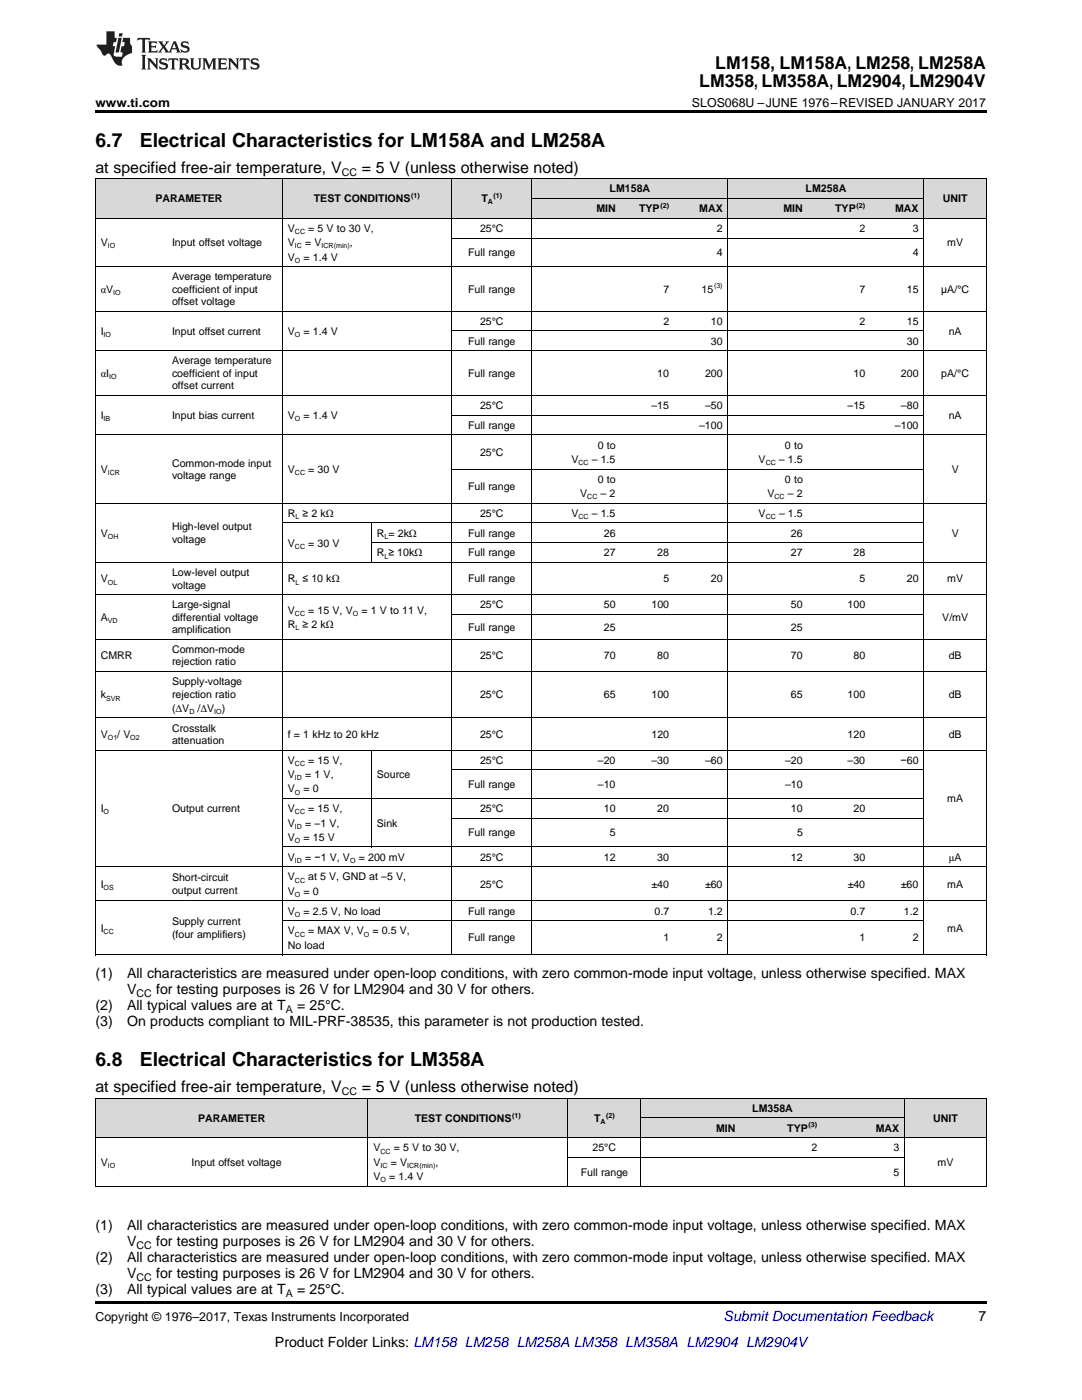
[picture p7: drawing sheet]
<svg xmlns="http://www.w3.org/2000/svg" width="216mm" height="279mm" viewBox="0 0 216 279" stroke-linecap="round" stroke-linejoin="round" font-family="sans-serif">
<defs><g id="words">
<g font-size="3.9">
<text x="19" y="29.3">6.7</text>
<text x="27.9" y="29.3">Electrical Characteristics for LM158A and LM258A</text>
<text x="19" y="212.8">6.8</text>
<text x="27.9" y="212.8">Electrical Characteristics for LM358A</text>
</g>
<g font-size="3.5">
<text x="139.5" y="17.3">LM358, LM358A, LM2904, LM2904V</text>
<text x="142.7" y="13.8">LM158, LM158A, LM258, LM258A</text>
</g>
<g font-size="3.2">
<text x="19" y="34.4">at specified free-air temperature, V</text>
<text x="72.2" y="34.4">= 5 V (unless otherwise noted)</text>
<text x="19" y="217.9">at specified free-air temperature, V</text>
<text x="72.2" y="217.9">= 5 V (unless otherwise noted)</text>
</g>
<g font-size="2.8">
<text x="19" y="195.2">(1)</text>
<text x="25.4" y="195.2">All characteristics are measured under open-loop conditions, with zero common-mode input voltage, unless otherwise specified. MAX</text>
<text x="19" y="201.5">(2)</text>
<text x="25.4" y="201.5">All typical values are at T</text>
<text x="25.4" y="198.4">V</text>
<text x="31.2" y="198.4">for testing purposes is 26 V for LM2904 and 30 V for others.</text>
<text x="59.3" y="201.5">= 25°C.</text>
<text x="19" y="204.7">(3)</text>
<text x="25.4" y="204.7">On products compliant to MIL-PRF-38535, this parameter is not production tested.</text>
<text x="19" y="245.5">(1)</text>
<text x="25.4" y="245.5">All characteristics are measured under open-loop conditions, with zero common-mode input voltage, unless otherwise specified. MAX</text>
<text x="19" y="251.9">(2)</text>
<text x="25.4" y="251.9">All characteristics are measured under open-loop conditions, with zero common-mode input voltage, unless otherwise specified. MAX</text>
<text x="25.4" y="248.7">V</text>
<text x="31.2" y="248.7">for testing purposes is 26 V for LM2904 and 30 V for others.</text>
<text x="25.4" y="255.1">V</text>
<text x="31.2" y="255.1">for testing purposes is 26 V for LM2904 and 30 V for others.</text>
<text x="19" y="258.2">(3)</text>
<text x="25.4" y="258.2">All typical values are at T</text>
<text x="59.3" y="258.2">= 25°C.</text>
<text x="195.3" y="263.6">7</text>
<text x="54.9" y="268.9">Product Folder Links: LM158 LM258 LM258A LM358 LM358A LM2904 LM2904V</text>
</g>
<text font-size="2.8" fill="#0000c8" x="144.4" y="263.6">Submit Documentation Feedback</text>
<g font-size="2.5">
<text x="19" y="21.4">www.ti.com</text>
<text x="138.1" y="21.4">SLOS068U –JUNE 1976–REVISED JANUARY 2017</text>
<text x="19" y="263.6">Copyright © 1976–2017, Texas Instruments Incorporated</text>
</g>
<g font-size="2.1">
<text x="68.2" y="35.1">CC</text>
<text x="31" y="40.4">PARAMETER</text>
<text x="62.6" y="40.4">TEST CONDITIONS</text>
<text x="96.1" y="40.4">T</text>
<text x="121.6" y="38.4">LM158A</text>
<text x="160.8" y="38.4">LM258A</text>
<text x="188.1" y="40.4">UNIT</text>
<text x="57.4" y="46.3">V</text>
<text x="61.5" y="46.3">= 5 V to 30 V,</text>
<text x="95.8" y="46.3">25°C</text>
<text x="119" y="42.3">MIN</text>
<text x="127.5" y="42.3">TYP</text>
<text x="139.5" y="42.3">MAX</text>
<text x="143.1" y="46.3">2</text>
<text x="156.3" y="42.3">MIN</text>
<text x="166.7" y="42.3">TYP</text>
<text x="171.5" y="46.3">2</text>
<text x="178.6" y="42.3">MAX</text>
<text x="182.1" y="46.3">3</text>
<text x="20.1" y="49.1">V</text>
<text x="34.3" y="49.1">Input offset voltage</text>
<text x="57.4" y="49.1">V</text>
<text x="57.4" y="52">V</text>
<text x="60.6" y="52">= 1.4 V</text>
<text x="60.9" y="49.1">= V</text>
<text x="69.8" y="49.1">,</text>
<text x="93.4" y="51.1">Full range</text>
<text x="143.1" y="51.1">4</text>
<text x="182.1" y="51.1">4</text>
<text x="189" y="49.1">mV</text>
<text x="20.1" y="58.4">αV</text>
<text x="34.3" y="56">Average temperature</text>
<text x="34.3" y="58.4">coefficient of input</text>
<text x="93.4" y="58.4">Full range</text>
<text x="132.4" y="58.4">7</text>
<text x="140" y="58.4">15</text>
<text x="171.5" y="58.4">7</text>
<text x="180.9" y="58.4">15</text>
<text x="187.8" y="58.4">µA/°C</text>
<text x="34.3" y="60.9">offset voltage</text>
<text x="95.8" y="64.8">25°C</text>
<text x="132.4" y="64.8">2</text>
<text x="141.9" y="64.8">10</text>
<text x="171.5" y="64.8">2</text>
<text x="180.9" y="64.8">15</text>
<text x="20.1" y="66.8">I</text>
<text x="34.3" y="66.8">Input offset current</text>
<text x="57.4" y="66.8">V</text>
<text x="60.6" y="66.8">= 1.4 V</text>
<text x="93.4" y="68.8">Full range</text>
<text x="141.9" y="68.8">30</text>
<text x="180.9" y="68.8">30</text>
<text x="189.3" y="66.8">nA</text>
<text x="20.1" y="75.2">αI</text>
<text x="34.3" y="72.7">Average temperature</text>
<text x="34.3" y="75.2">coefficient of input</text>
<text x="34.3" y="77.7">offset current</text>
<text x="93.4" y="75.2">Full range</text>
<text x="131.2" y="75.2">10</text>
<text x="140.7" y="75.2">200</text>
<text x="170.3" y="75.2">10</text>
<text x="179.8" y="75.2">200</text>
<text x="187.8" y="75.2">pA/°C</text>
<text x="20.1" y="83.6">I</text>
<text x="34.3" y="83.6">Input bias current</text>
<text x="57.4" y="83.6">V</text>
<text x="60.6" y="83.6">= 1.4 V</text>
<text x="95.8" y="81.6">25°C</text>
<text x="130" y="81.6">–15</text>
<text x="140.7" y="81.6">–50</text>
<text x="169.1" y="81.6">–15</text>
<text x="179.8" y="81.6">–80</text>
<text x="189.3" y="83.6">nA</text>
<text x="93.4" y="85.6">Full range</text>
<text x="119.3" y="89.5">0 to</text>
<text x="139.5" y="85.6">–100</text>
<text x="156.6" y="89.5">0 to</text>
<text x="178.6" y="85.6">–100</text>
<text x="20.1" y="94.4">V</text>
<text x="34.3" y="93.1">Common-mode input</text>
<text x="34.3" y="95.6">voltage range</text>
<text x="57.4" y="94.4">V</text>
<text x="61.5" y="94.4">= 30 V</text>
<text x="95.8" y="90.9">25°C</text>
<text x="114" y="92.4">V</text>
<text x="118.1" y="92.4">– 1.5</text>
<text x="151.4" y="92.4">V</text>
<text x="155.4" y="92.4">– 1.5</text>
<text x="189.9" y="94.4">V</text>
<text x="93.4" y="97.8">Full range</text>
<text x="115.8" y="99.2">V</text>
<text x="119.3" y="96.3">0 to</text>
<text x="119.8" y="99.2">– 2</text>
<text x="153.1" y="99.2">V</text>
<text x="156.6" y="96.3">0 to</text>
<text x="157.2" y="99.2">– 2</text>
<text x="20.1" y="107.1">V</text>
<text x="34.3" y="105.9">High-level output</text>
<text x="57.4" y="103.2">R ≥ 2 kΩ</text>
<text x="75.2" y="107.1">R = 2kΩ</text>
<text x="93.4" y="107.1">Full range</text>
<text x="95.8" y="103.2">25°C</text>
<text x="114" y="103.2">V</text>
<text x="118.1" y="103.2">– 1.5</text>
<text x="120.5" y="107.1">26</text>
<text x="151.4" y="103.2">V</text>
<text x="155.5" y="103.2">– 1.5</text>
<text x="157.8" y="107.1">26</text>
<text x="189.9" y="107.1">V</text>
<text x="34.3" y="108.3">voltage</text>
<text x="57.4" y="109.1">V</text>
<text x="61.5" y="109.1">= 30 V</text>
<text x="75.2" y="111.1">R ≥ 10kΩ</text>
<text x="93.4" y="111.1">Full range</text>
<text x="120.5" y="111.1">27</text>
<text x="131.2" y="111.1">28</text>
<text x="157.8" y="111.1">27</text>
<text x="170.3" y="111.1">28</text>
<text x="20.1" y="116.2">V</text>
<text x="34.3" y="115">Low-level output</text>
<text x="34.3" y="117.5">voltage</text>
<text x="57.4" y="116.2">R ≤ 10 kΩ</text>
<text x="93.4" y="116.2">Full range</text>
<text x="132.4" y="116.2">5</text>
<text x="141.9" y="116.2">20</text>
<text x="171.5" y="116.2">5</text>
<text x="180.9" y="116.2">20</text>
<text x="189" y="116.2">mV</text>
<text x="20.1" y="123.9">A</text>
<text x="34.3" y="121.4">Large-signal</text>
<text x="34.3" y="123.9">differential voltage</text>
<text x="57.4" y="122.4">V</text>
<text x="57.4" y="125.3">R ≥ 2 kΩ</text>
<text x="61.5" y="122.4">= 15 V, V</text>
<text x="72.1" y="122.4">= 1 V to 11 V,</text>
<text x="93.4" y="125.9">Full range</text>
<text x="95.8" y="121.4">25°C</text>
<text x="120.5" y="121.4">50</text>
<text x="120.5" y="125.9">25</text>
<text x="130" y="121.4">100</text>
<text x="157.8" y="121.4">50</text>
<text x="157.8" y="125.9">25</text>
<text x="169.1" y="121.4">100</text>
<text x="188" y="123.9">V/mV</text>
<text x="20.1" y="131.6">CMRR</text>
<text x="34.3" y="126.4">amplification</text>
<text x="34.3" y="130.3">Common-mode</text>
<text x="95.8" y="131.6">25°C</text>
<text x="120.5" y="131.6">70</text>
<text x="131.2" y="131.6">80</text>
<text x="157.8" y="131.6">70</text>
<text x="170.3" y="131.6">80</text>
<text x="189.3" y="131.6">dB</text>
<text x="34.3" y="132.8">rejection ratio</text>
<text x="34.3" y="136.7">Supply-voltage</text>
<text x="20.1" y="139.4">k</text>
<text x="34.3" y="139.2">rejection ratio</text>
<text x="34.3" y="142.1">(ΔV</text>
<text x="39.4" y="142.1">/ΔV</text>
<text x="44.2" y="142.1">)</text>
<text x="95.8" y="139.4">25°C</text>
<text x="120.5" y="139.4">65</text>
<text x="130" y="139.4">100</text>
<text x="157.8" y="139.4">65</text>
<text x="169.1" y="139.4">100</text>
<text x="189.3" y="139.4">dB</text>
<text x="20.1" y="147.2">V</text>
<text x="23.4" y="147.2">/ V</text>
<text x="34.3" y="146">Crosstalk</text>
<text x="34.3" y="148.5">attenuation</text>
<text x="57.4" y="147.2">f = 1 kHz to 20 kHz</text>
<text x="95.8" y="147.2">25°C</text>
<text x="130" y="147.2">120</text>
<text x="169.1" y="147.2">120</text>
<text x="189.3" y="147.2">dB</text>
<text x="57.4" y="152.4">V</text>
<text x="57.4" y="155.3">V</text>
<text x="60.9" y="155.3">= 1 V,</text>
<text x="61.5" y="152.4">= 15 V,</text>
<text x="75.2" y="155.3">Source</text>
<text x="95.8" y="152.4">25°C</text>
<text x="119.3" y="152.4">–20</text>
<text x="130" y="152.4">–30</text>
<text x="140.7" y="152.4">–60</text>
<text x="156.7" y="152.4">–20</text>
<text x="169.1" y="152.4">–30</text>
<text x="179.7" y="152.4">−60</text>
<text x="57.4" y="158.2">V</text>
<text x="60.6" y="158.2">= 0</text>
<text x="93.4" y="157.3">Full range</text>
<text x="119.3" y="157.3">–10</text>
<text x="156.7" y="157.3">–10</text>
<text x="189" y="160.1">mA</text>
<text x="20.1" y="162.1">I</text>
<text x="34.3" y="162.1">Output current</text>
<text x="57.4" y="162.1">V</text>
<text x="57.4" y="165">V</text>
<text x="57.4" y="167.8">V</text>
<text x="60.6" y="167.8">= 15 V</text>
<text x="60.9" y="165">= –1 V,</text>
<text x="61.5" y="162.1">= 15 V,</text>
<text x="75.2" y="165">Sink</text>
<text x="93.4" y="166.9">Full range</text>
<text x="95.8" y="162.1">25°C</text>
<text x="120.5" y="162.1">10</text>
<text x="121.7" y="166.9">5</text>
<text x="131.2" y="162.1">20</text>
<text x="157.8" y="162.1">10</text>
<text x="159" y="166.9">5</text>
<text x="170.3" y="162.1">20</text>
<text x="57.4" y="171.8">V</text>
<text x="60.9" y="171.8">= −1 V, V</text>
<text x="71.6" y="171.8">= 200 mV</text>
<text x="95.8" y="171.8">25°C</text>
<text x="120.5" y="171.8">12</text>
<text x="131.2" y="171.8">30</text>
<text x="157.8" y="171.8">12</text>
<text x="170.3" y="171.8">30</text>
<text x="189.3" y="171.8">μA</text>
<text x="20.1" y="177.1">I</text>
<text x="34.3" y="175.9">Short-circuit</text>
<text x="34.3" y="178.4">output current</text>
<text x="57.4" y="175.7">V</text>
<text x="57.4" y="178.6">V</text>
<text x="60.6" y="178.6">= 0</text>
<text x="61.5" y="175.7">at 5 V, GND at –5 V,</text>
<text x="95.8" y="177.1">25°C</text>
<text x="130" y="177.1">±40</text>
<text x="140.7" y="177.1">±60</text>
<text x="169.2" y="177.1">±40</text>
<text x="179.8" y="177.1">±60</text>
<text x="189" y="177.1">mA</text>
<text x="20.1" y="185.9">I</text>
<text x="34.3" y="184.7">Supply current</text>
<text x="57.4" y="182.5">V</text>
<text x="60.6" y="182.5">= 2.5 V, No load</text>
<text x="93.4" y="182.5">Full range</text>
<text x="130.6" y="182.5">0.7</text>
<text x="141.3" y="182.5">1.2</text>
<text x="169.7" y="182.5">0.7</text>
<text x="180.4" y="182.5">1.2</text>
<text x="189" y="185.9">mA</text>
<text x="34.3" y="187.1">(four amplifiers)</text>
<text x="57.4" y="186.5">V</text>
<text x="57.4" y="189.3">No load</text>
<text x="61.5" y="186.5">= MAX V, V</text>
<text x="74.3" y="186.5">= 0.5 V,</text>
<text x="93.4" y="187.9">Full range</text>
<text x="132.4" y="187.9">1</text>
<text x="143.1" y="187.9">2</text>
<text x="171.5" y="187.9">1</text>
<text x="182.1" y="187.9">2</text>
<text x="27.3" y="198.9">CC</text>
<text x="57" y="202.1">A</text>
<text x="68.2" y="218.6">CC</text>
<text x="150.1" y="221.9">LM358A</text>
<text x="39.5" y="223.9">PARAMETER</text>
<text x="82.8" y="223.9">TEST CONDITIONS</text>
<text x="118.5" y="223.9">T</text>
<text x="142.9" y="225.8">MIN</text>
<text x="157.1" y="225.8">TYP</text>
<text x="174.7" y="225.8">MAX</text>
<text x="186.2" y="223.9">UNIT</text>
<text x="20.1" y="232.7">V</text>
<text x="38.2" y="232.7">Input offset voltage</text>
<text x="74.5" y="229.8">V</text>
<text x="74.5" y="232.7">V</text>
<text x="78" y="232.7">= V</text>
<text x="78.6" y="229.8">= 5 V to 30 V,</text>
<text x="86.9" y="232.7">,</text>
<text x="118.3" y="229.8">25°C</text>
<text x="161.9" y="229.8">2</text>
<text x="178.3" y="229.8">3</text>
<text x="187.1" y="232.7">mV</text>
<text x="74.5" y="235.5">V</text>
<text x="77.6" y="235.5">= 1.4 V</text>
<text x="115.9" y="234.6">Full range</text>
<text x="178.3" y="234.6">5</text>
<text x="27.3" y="249.3">CC</text>
<text x="27.3" y="255.6">CC</text>
<text x="57" y="258.8">A</text>
</g>
<g font-size="1.4">
<text x="82.1" y="39.5">(1)</text>
<text x="97.3" y="40.8">A</text>
<text x="98.5" y="39.5">(1)</text>
<text x="131.8" y="41.5">(2)</text>
<text x="170.9" y="41.5">(2)</text>
<text x="58.8" y="46.7">CC</text>
<text x="21.5" y="49.6">IO</text>
<text x="58.8" y="49.6">IC</text>
<text x="58.8" y="52.4">O</text>
<text x="64.2" y="49.6">ICR(min)</text>
<text x="22.6" y="58.8">IO</text>
<text x="142.5" y="57.6">(3)</text>
<text x="20.7" y="67.2">IO</text>
<text x="58.8" y="67.2">O</text>
<text x="21.8" y="75.6">IO</text>
<text x="20.7" y="84">IB</text>
<text x="58.8" y="84">O</text>
<text x="21.5" y="94.8">ICR</text>
<text x="58.8" y="94.8">CC</text>
<text x="115.4" y="92.8">CC</text>
<text x="152.8" y="92.8">CC</text>
<text x="117.2" y="99.6">CC</text>
<text x="154.6" y="99.6">CC</text>
<text x="21.5" y="107.5">OH</text>
<text x="58.9" y="103.6">L</text>
<text x="76.7" y="107.5">L</text>
<text x="115.4" y="103.6">CC</text>
<text x="152.8" y="103.6">CC</text>
<text x="58.8" y="109.5">CC</text>
<text x="76.7" y="111.5">L</text>
<text x="21.5" y="116.7">OL</text>
<text x="58.9" y="116.7">L</text>
<text x="21.5" y="124.3">VD</text>
<text x="58.8" y="122.9">CC</text>
<text x="58.9" y="125.7">L</text>
<text x="70.4" y="122.9">O</text>
<text x="21.2" y="139.8">SVR</text>
<text x="37.8" y="142.5">D</text>
<text x="42.8" y="142.5">IO</text>
<text x="21.5" y="147.7">O1</text>
<text x="26" y="147.7">O2</text>
<text x="58.8" y="152.9">CC</text>
<text x="58.8" y="155.7">ID</text>
<text x="58.8" y="158.6">O</text>
<text x="20.7" y="162.5">O</text>
<text x="58.8" y="162.5">CC</text>
<text x="58.8" y="165.4">ID</text>
<text x="58.8" y="168.2">O</text>
<text x="58.8" y="172.2">ID</text>
<text x="69.9" y="172.2">O</text>
<text x="20.7" y="177.6">OS</text>
<text x="58.8" y="176.1">CC</text>
<text x="58.8" y="179">O</text>
<text x="58.8" y="183">O</text>
<text x="20.7" y="186.3">CC</text>
<text x="58.8" y="186.9">CC</text>
<text x="72.6" y="186.9">O</text>
<text x="102.2" y="223">(1)</text>
<text x="119.8" y="224.3">A</text>
<text x="121" y="223">(2)</text>
<text x="161.3" y="225">(3)</text>
<text x="21.5" y="233.1">IO</text>
<text x="75.9" y="230.2">CC</text>
<text x="75.9" y="233.1">IC</text>
<text x="81.2" y="233.1">ICR(min)</text>
<text x="75.9" y="235.9">O</text>
</g>
</g></defs>
<g fill="#d8d8d8">
<path d="M19 219.2h18.2v7.9h-18.2z"/>
<path d="M37.2 219.2h36.2v7.9h-36.2z"/>
<path d="M73.4 219.2h20v7.9h-20z"/>
<path d="M93.4 219.2h20v7.9h-20z"/>
<path d="M113.4 219.2h14.5v7.9h-14.5z"/>
<path d="M180.5 219.2h16.3v7.9h-16.3z"/>
<path d="M127.9 223.2h19.9v3.9h-19.9z"/>
<path d="M147.8 223.2h16.4v3.9h-16.4z"/>
<path d="M164.2 223.2h16.3v3.9h-16.3z"/>
<path d="M127.9 219.2h19.9v4h-19.9z"/>
<path d="M147.8 219.2h16.4v4h-16.4z"/>
<path d="M164.2 219.2h16.3v4h-16.3z"/>
<path d="M19 35.7h14.3v7.9h-14.3z"/>
<path d="M33.3 35.7h23.1v7.9h-23.1z"/>
<path d="M56.4 35.7h17.8v7.9h-17.8z"/>
<path d="M74.2 35.7h16v7.9h-16z"/>
<path d="M90.2 35.7h16v7.9h-16z"/>
<path d="M184.4 35.7h12.4v7.9h-12.4z"/>
<path d="M106.2 39.7h17.7v3.9h-17.7z"/>
<path d="M123.9 39.7h10.7v3.9h-10.7z"/>
<path d="M134.6 39.7h10.7v3.9h-10.7z"/>
<path d="M145.3 39.7h16v3.9h-16z"/>
<path d="M161.3 39.7h12.4v3.9h-12.4z"/>
<path d="M173.7 39.7h10.7v3.9h-10.7z"/>
<path d="M106.2 35.7h17.7v4h-17.7z"/>
<path d="M123.9 35.7h10.7v4h-10.7z"/>
<path d="M134.6 35.7h10.7v4h-10.7z"/>
<path d="M145.3 35.7h16v4h-16z"/>
<path d="M161.3 35.7h12.4v4h-12.4z"/>
<path d="M173.7 35.7h10.7v4h-10.7z"/>
</g>
<path d="M19 22h177.8v.5h-177.8zM19 259.7h177.8v.5h-177.8z" fill="#000"/>
<g fill="none" stroke="#000" stroke-width=".2">
<path d="M19 35.6l177.8 .1v154.9M19.1 35.7v154.9M56.3 35.7v154.9M90.1 35.7v154.9M106.1 35.7v154.9M106.2 39.6h78.2M145.2 35.7v154.9M184.3 35.7v154.9M19 53.2h177.8M19 43.6h177.8M90.2 47.5h94.2M19 78.9h177.8"/>
<path d="M19 70h177.8M19 62.1h177.8M90.2 66.1h94.2M19 86.8h177.8M90.2 93.6h94.2M90.2 82.8h94.2M19 118.7h177.8M19 112.3h177.8M19 100.4h177.8M56.4 104.4h128M74.1 104.4v7.9M74.2 108.3h110.2"/>
<path d="M19 134h177.8M19 127.6h177.8M90.2 122.6h94.2M19 149.7h177.8M19 143.3h177.8M56.4 159.4h128M74.1 149.8v19.3M90.2 153.7h94.2M19 179.8h177.8M19 173h177.8M56.4 169h140.4M90.2 163.3h94.2"/>
<path d="M19 190.6h177.8M56.4 183.7h128M19 219.2h177.8M19.1 219.2v17.6M73.4 219.2v17.6M113.3 219.2v17.6M127.8 219.2v17.6M180.5 219.2v17.6M196.8 219.2v17.6M19 236.7h177.8M19 227.1h177.8M113.4 231h67.1"/>
<path d="M127.9 223.1h52.6"/>
</g>
<g fill="#231f20">
<path d="M27.5 7.6l-.1 .5 .4-.2h.6v.1v2.1l-.2 .4h1l-.3-.4v-2.1l.1-.1h.5l.5 .2-.2-.5zM29.5 8.3l.2 .3v1.5l-.2 .4h1.8l.2-.6a1.04 1.04 0 0 1-1.3 .2v-.7h.6l.3 .2v-.6l-.3 .2h-.6v-.6l.8-.1 .4 .3-.2-.5zM31.5 8.3l.9 1.1-.9 1.1h.8l-.2-.2 .5-.7 .4 .7-.2 .2h1.5l-.1-.2 .1-.4h.9l.1 .4-.2 .2h1l-.3-.3-.7-1.9h-.5l-.9 2-.8-1 .9-1h-.8l.1 .3-.3 .5-.4-.6 .2-.2zM34.7 8.6l.4 1h-.7zM36.3 8.4a.63 .63 0 0 0-.2 .7 .63 .63 0 0 0 .6 .4l.6 .2 .1 .2a.75 .75 0 0 1-.7 .4 .75 .75 0 0 1-.6-.5l.1 .7 .1-.1a1.11 1.11 0 0 0 1.5-.6 1.13 1.13 0 0 0-1.2-.8l-.1-.4a1.04 1.04 0 0 1 1.2 .2l-.2-.5-.1 .1-.5-.2zM28.2 10.9l.2 .4v2.2l-.2 .4h1l-.3-.4v-2.2l.3-.4zM29.3 11.6l.3 .4v1.5l-.3 .4h.8l-.2-.4v-1.3l1.5 1.7v-1.9l.2-.4h-.7l.2 .4v.9l-1.1-1.3zM32 11.8a.62 .62 0 0 0-.2 .7 .62 .62 0 0 0 .6 .4l.6 .1 .1 .3a.76 .76 0 0 1-.7 .3 .76 .76 0 0 1-.6-.4l.1 .7 .1-.1a1.11 1.11 0 0 0 1.5-.6 1.13 1.13 0 0 0-1.2-.8l-.1-.4a1.04 1.04 0 0 1 1.2 .2l-.2-.6-.1 .1-.5-.1zM33.7 11.6l-.2 .6a.61 .61 0 0 1 .8-.3v1.6l-.2 .4h.9l-.2-.4v-1.6a.63 .63 0 0 1 .8 .3l-.2-.6zM35.6 11.6l.3 .4v1.5l-.3 .4h1l-.2-.2v-.8l.5 .2a.76 .76 0 0 0 1.2 .7l-1-1a.58 .58 0 0 0 .6-.5 .58 .58 0 0 0-.5-.6zM36.4 11.9h.1a.45 .45 0 0 1 .5 .1 .45 .45 0 0 1 .1 .5l-.7 .2zM37.9 11.6l.2 .2a2.17 2.17 0 0 0 .3 1.9 .99 .99 0 0 0 1.6-.6v-1.1l.2-.4h-.7l.2 .2a1.92 1.92 0 0 1-.2 1.8 .6 .6 0 0 1-.9-.5v-1.1l.2-.4zM40.4 11.6l.2 .4v1.5l-.2 .4h.7l-.2-.4v-1.4l.8 1.8 .8-1.8v1.4l-.2 .4h.9l-.2-.4v-1.5l.2-.4h-.8l-.6 1.5-.6-1.5zM43.4 11.6l.2 .4v1.5l-.2 .4h1.8l.2-.6a1.04 1.04 0 0 1-1.3 .1v-.6h.5l.4 .2v-.6l-.4 .2h-.5v-.7h.8l.3 .3-.1-.6zM45.5 11.6l.2 .4v1.5l-.2 .4h.7l-.2-.4v-1.3l1.5 1.7v-1.9l.2-.4h-.7l.2 .4v.9l-1.1-1.3zM47.9 11.6l-.1 .6a.61 .61 0 0 1 .8-.3v1.6l-.3 .4h1l-.3-.4 .1-1.6a.63 .63 0 0 1 .7 .3l-.1-.6zM50.2 11.8a.62 .62 0 0 0-.2 .7 .62 .62 0 0 0 .6 .4l.6 .1 .2 .3a.76 .76 0 0 1-.8 .3 .76 .76 0 0 1-.6-.4l.1 .7 .2-.1a1.11 1.11 0 0 0 1.5-.6 1.13 1.13 0 0 0-1.3-.8l-.1-.4a1.04 1.04 0 0 1 1.2 .2l-.1-.6-.2 .1-.5-.1z"/>
<path d="M21.2 6.3v2.6h-1.9l.1 .4 .7 .9a.91 .91 0 0 0 1 .8 .56 .56 0 0 1 .5-.3 .56 .56 0 0 1 .5 .3l.4 .8a1.53 1.53 0 0 0 1.9 1.2 1.54 1.54 0 0 1 1-2.1l.9-.3v-1.4a1.52 1.52 0 0 1-.3-1.6h-1.4l-.2 .8h.5l-.2 .8h-.4l-.2 1v.2l.4 .1-.2 .8a1.93 1.93 0 0 1-1.6-.3l.3-1.8h-.5l.2-.8h.4l.2-.8h-.4v-1.3zM23.6 7.6l-.6 2.9h.7l.6-2.9zM23.8 6.6l-.1 .7h.6l.2-.7z"/>
</g>
<use href="#words"/>
</svg>
